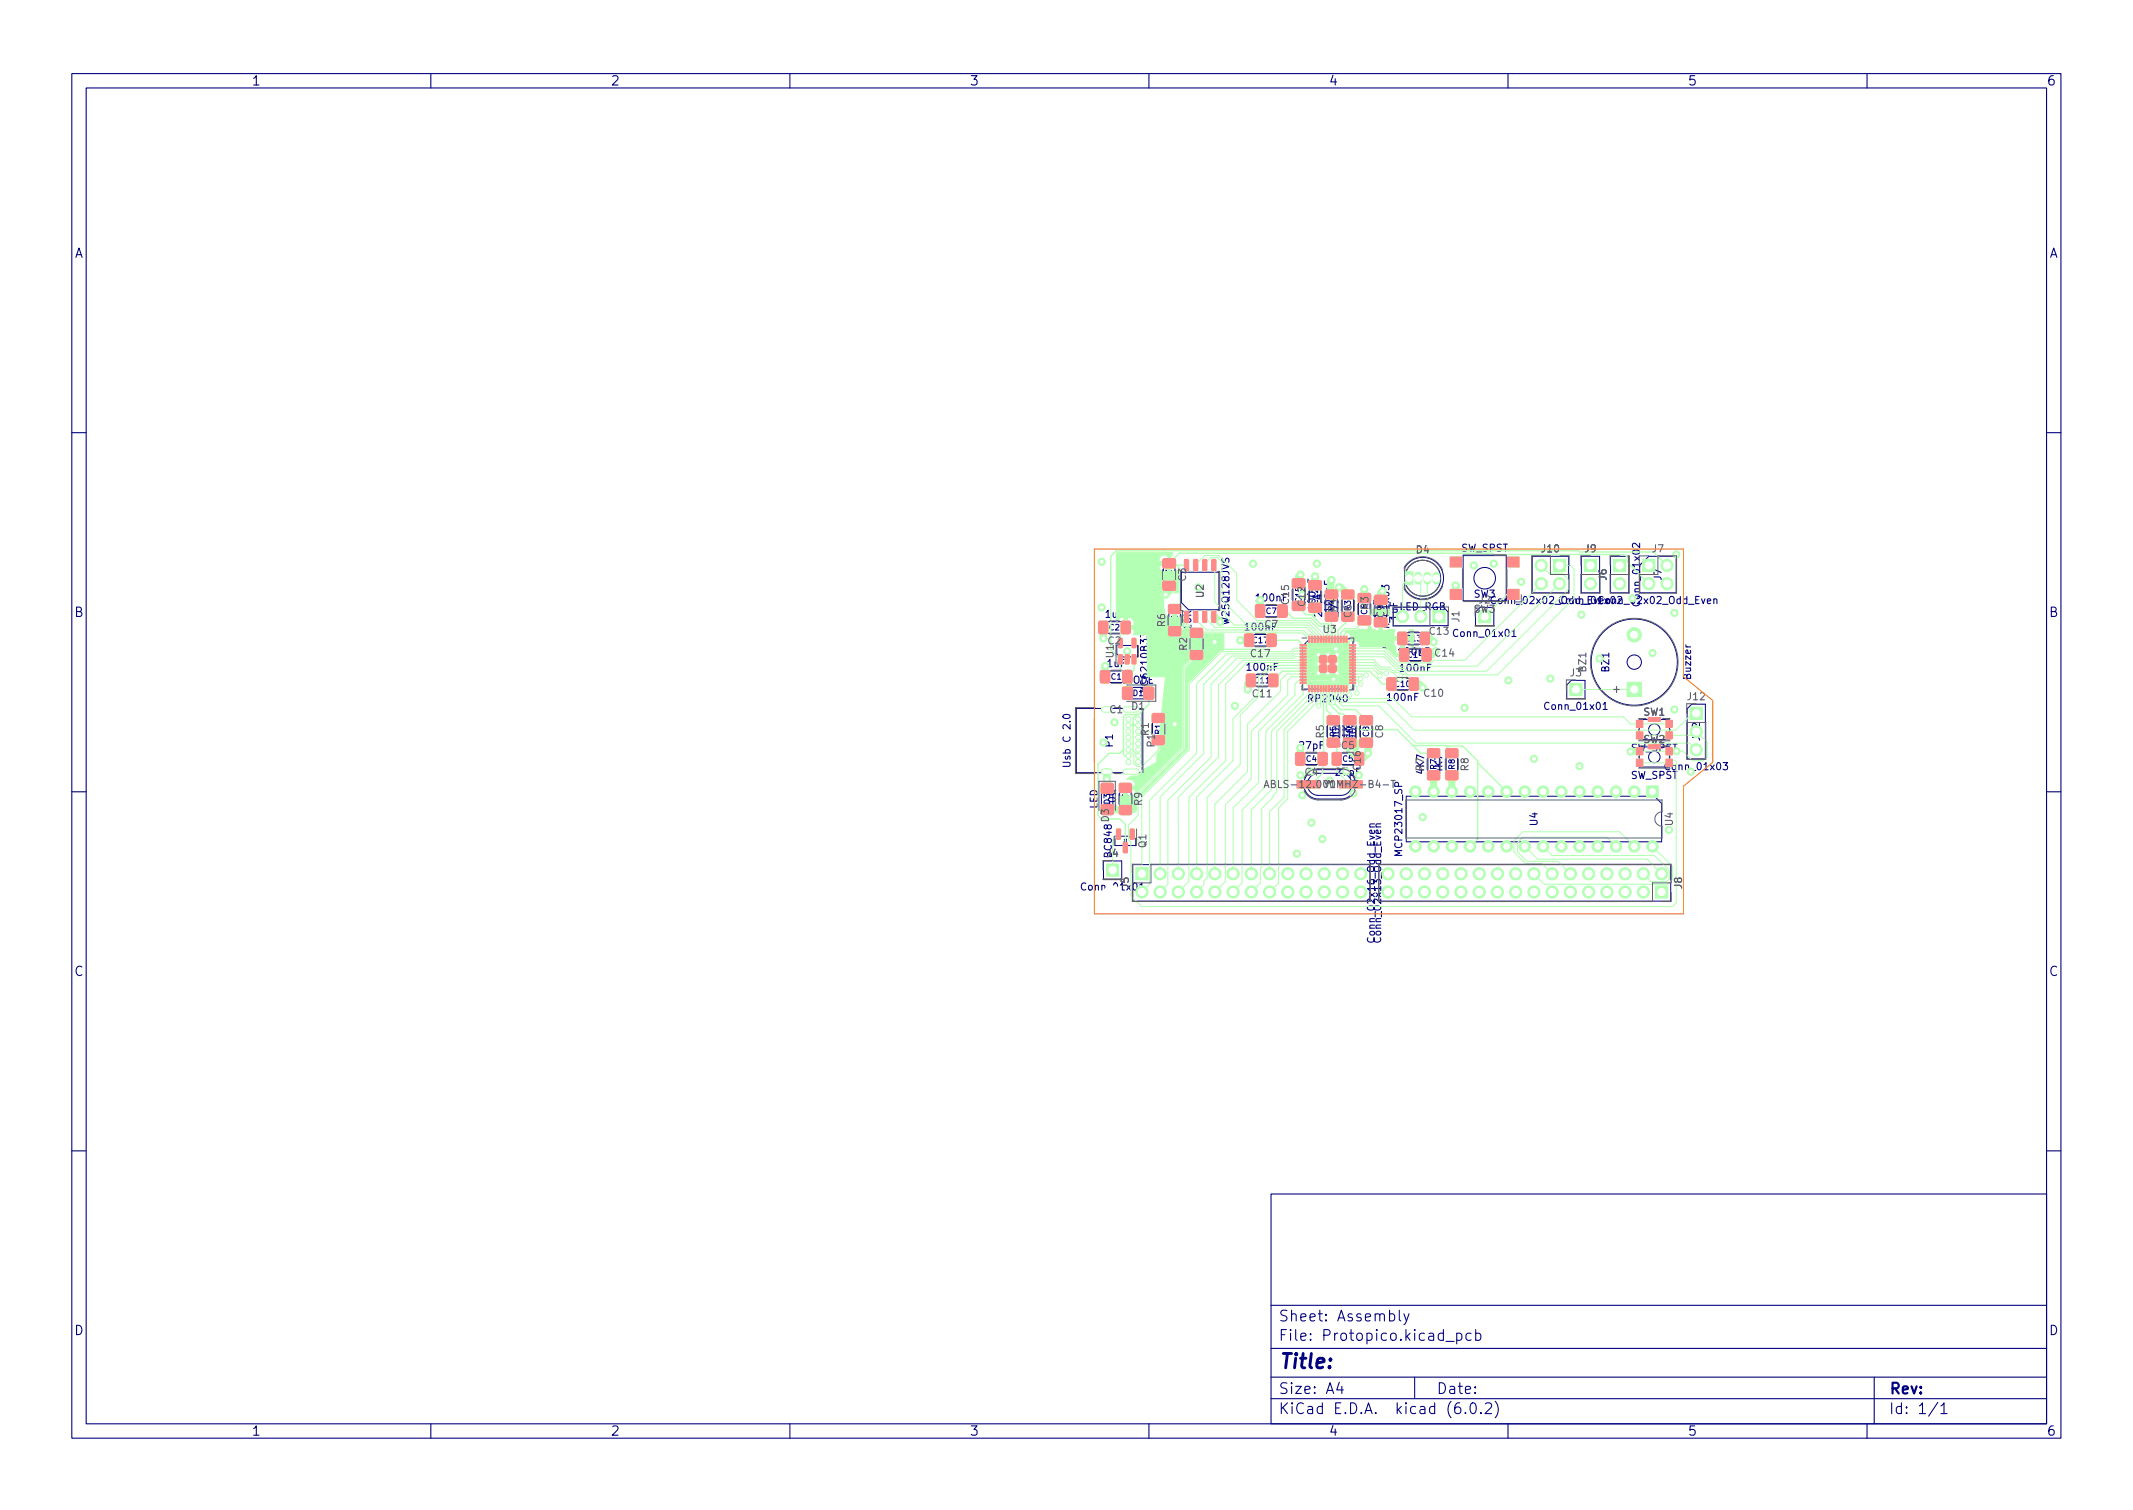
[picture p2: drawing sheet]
<svg xmlns="http://www.w3.org/2000/svg" width="297mm" height="210mm" viewBox="0 0 297 210" stroke-linecap="round" stroke-linejoin="round" font-family="sans-serif">
<defs><g id="words">
<text font-size="2.8" fill="#000080" x="178" y="190.6">Title:</text>
<g font-size="2.1" fill="#000080">
<text x="178" y="184">Sheet: Assembly</text>
<text x="178" y="186.7">File: Protopico.kicad_pcb</text>
<text x="178" y="196.9">KiCad E.D.A. kicad (6.0.2)</text>
<text x="178" y="194.1">Size: A4</text>
<text x="200" y="194.1">Date:</text>
<text x="263" y="194.1">Rev:</text>
<text x="263" y="196.9">Id: 1/1</text>
</g>
<g font-size="1.8" fill="#000080">
<text x="35" y="11.9">1</text>
<text x="85" y="11.9">2</text>
<text x="135" y="11.9">3</text>
<text x="185" y="11.9">4</text>
<text x="235" y="11.9">5</text>
<text x="285" y="11.9">6</text>
<text x="10.3" y="35.9">A</text>
<text x="285.3" y="35.9">A</text>
<text x="10.3" y="85.9">B</text>
<text x="285.3" y="85.9">B</text>
<text x="10.3" y="135.9">C</text>
<text x="285.3" y="135.9">C</text>
<text x="10.3" y="185.9">D</text>
<text x="285.3" y="185.9">D</text>
<text x="35" y="199.9">1</text>
<text x="85" y="199.9">2</text>
<text x="135" y="199.9">3</text>
<text x="185" y="199.9">4</text>
<text x="235" y="199.9">5</text>
<text x="285" y="199.9">6</text>
</g>
<g font-size="1.4" fill="#626262">
<text x="197.2" y="77.1">D4</text>
<text x="214.7" y="76.9">J10</text>
<text x="220.7" y="76.9">J9</text>
<text x="230.1" y="76.9">J7</text>
<text x="161.5" y="82" transform="rotate(-90 161.5 82)">100nF</text>
<text x="165.2" y="80.9" transform="rotate(-90 165.2 80.9)">C3</text>
<text x="167.6" y="83.2" transform="rotate(-90 167.6 83.2)">U2</text>
<text x="175" y="83.7">100nF</text>
<text x="223.7" y="80.8" transform="rotate(-90 223.7 80.8)">J6</text>
<text x="154" y="86">1uF</text>
<text x="154.3" y="89.7">C2</text>
<text x="162.3" y="87.2" transform="rotate(-90 162.3 87.2)">R6</text>
<text x="165.9" y="87.6" transform="rotate(-90 165.9 87.6)">10K</text>
<text x="173.5" y="87.8">100nF</text>
<text x="176.1" y="87.4">C7</text>
<text x="179.5" y="84.1" transform="rotate(-90 179.5 84.1)">C15</text>
<text x="181.8" y="84.3" transform="rotate(-90 181.8 84.3)">C12</text>
<text x="184.1" y="85.7" transform="rotate(-90 184.1 85.7)">27.4</text>
<text x="184.3" y="88.1">U3</text>
<text x="185.5" y="85.1" transform="rotate(-90 185.5 85.1)">100nF</text>
<text x="186.1" y="85.2" transform="rotate(-90 186.1 85.2)">R4</text>
<text x="186.4" y="85.7" transform="rotate(-90 186.4 85.7)">27.4</text>
<text x="188.2" y="86" transform="rotate(-90 188.2 86)">C6</text>
<text x="190.6" y="84.9" transform="rotate(-90 190.6 84.9)">R3</text>
<text x="192.3" y="86.1" transform="rotate(-90 192.3 86.1)">1uF</text>
<text x="192.8" y="86" transform="rotate(-90 192.8 86)">C9</text>
<text x="194.8" y="85">LED_RGB</text>
<text x="199.1" y="88.4">C13 Conn_01x01</text>
<text x="203.2" y="86.6" transform="rotate(-90 203.2 86.6)">J1</text>
<text x="205.2" y="85.3">SW3</text>
<text x="206" y="84">J2 Conn_02x02_Odd_Even</text>
<text x="228.4" y="84.1" transform="rotate(-90 228.4 84.1)">Conn_01x02</text>
<text x="154.2" y="92.9">1uF</text>
<text x="155.1" y="91.6" transform="rotate(-90 155.1 91.6)">U1</text>
<text x="159.9" y="95.9" transform="rotate(-90 159.9 95.9)">XC6210B332MR</text>
<text x="165.3" y="90.5" transform="rotate(-90 165.3 90.5)">R2</text>
<text x="168.9" y="90.5" transform="rotate(-90 168.9 90.5)">1K</text>
<text x="173.8" y="93.4">100nF</text>
<text x="174.2" y="91.5">C17</text>
<text x="194.8" y="91.2">100nF</text>
<text x="195.1" y="93.5">100nF</text>
<text x="199.9" y="91.4">C14</text>
<text x="218.7" y="94.2">J3</text>
<text x="220.9" y="93.5" transform="rotate(-90 220.9 93.5)">BZ1</text>
<text x="154.6" y="99.3">C1</text>
<text x="157.6" y="98.8">D1</text>
<text x="174.5" y="97.1">C11</text>
<text x="193.3" y="97.6">100nF</text>
<text x="198.4" y="97">C10</text>
<text x="225.5" y="96.4" transform="rotate(-90 225.5 96.4)">+</text>
<text x="228.9" y="99.6">SW1</text>
<text x="235.1" y="97.5">J12</text>
<text x="160" y="102.4" transform="rotate(-90 160 102.4)">R1</text>
<text x="160.8" y="104" transform="rotate(-90 160.8 104)">P1</text>
<text x="163.6" y="103" transform="rotate(-90 163.6 103)">5.1K</text>
<text x="181" y="104.3">27pF</text>
<text x="184.4" y="102.7" transform="rotate(-90 184.4 102.7)">R5</text>
<text x="186.8" y="104.3">C5</text>
<text x="188" y="102.7" transform="rotate(-90 188 102.7)">1K</text>
<text x="188.9" y="103.9" transform="rotate(-90 188.9 103.9)">100nF</text>
<text x="189.5" y="107.2" transform="rotate(-90 189.5 107.2)">C16</text>
<text x="192.6" y="102.7" transform="rotate(-90 192.6 102.7)">C8</text>
<text x="198.2" y="107.3" transform="rotate(-90 198.2 107.3)">R7</text>
<text x="200.9" y="107.7" transform="rotate(-90 200.9 107.7)">4K7</text>
<text x="204.5" y="107.3" transform="rotate(-90 204.5 107.3)">R8</text>
<text x="227.1" y="104.6">SW_SPST</text>
<text x="228.9" y="103.5">SW2</text>
<text x="159" y="112.1" transform="rotate(-90 159 112.1)">R9</text>
<text x="177.6" y="109.7">ABLS-12.000MHZ-B4-T</text>
<text x="181.7" y="108">C4</text>
<text x="184.3" y="109.7">Y1</text>
<text x="184.9" y="109.7">*</text>
<text x="186.1" y="108">27pF</text>
<text x="154.2" y="119.3">J4</text>
<text x="154.4" y="114.4" transform="rotate(-90 154.4 114.4)">D3</text>
<text x="154.8" y="119.3" transform="rotate(-90 154.8 119.3)">BC848</text>
<text x="159.6" y="118" transform="rotate(-90 159.6 118)">Q1</text>
<text x="233" y="114.9" transform="rotate(-90 233 114.9)">U4</text>
<text x="157.2" y="123.7" transform="rotate(-90 157.2 123.7)">J5</text>
<text x="234.2" y="123.7" transform="rotate(-90 234.2 123.7)">J8</text>
</g>
<g font-size="1.4" fill="#b3ffb3">
<text x="203.4" y="76.8">SW_SPST</text>
<text x="222.9" y="84.1">Conn_02x02_Odd_Even</text>
<text x="156.3" y="95.2">DIODE</text>
<text x="186.6" y="103.9" transform="rotate(-90 186.6 103.9)">100nF</text>
</g>
<g font-size="1.4" fill="#000080">
<text x="205.2" y="83.2">SW3</text>
<text x="231.4" y="80.8" transform="rotate(-90 231.4 80.8)">J7</text>
<text x="183.2" y="84.8" transform="rotate(-90 183.2 84.8)">100nF</text>
<text x="194.6" y="86.3" transform="rotate(-90 194.6 86.3)">1uF</text>
<text x="217.4" y="84.1">Conn_01x02</text>
<text x="224.1" y="93.5" transform="rotate(-90 224.1 93.5)">BZ1</text>
<text x="235.5" y="94.5" transform="rotate(-90 235.5 94.5)">Buzzer</text>
<text x="215.4" y="98.8">Conn_01x01</text>
<text x="149.1" y="106.3" transform="rotate(-90 149.1 106.3)">Usb C 2.0</text>
<text x="155" y="104" transform="rotate(-90 155 104)">P1</text>
<text x="152.9" y="112.6" transform="rotate(-90 152.9 112.6)">LED</text>
<text x="227.1" y="108.5">SW_SPST</text>
<text x="195.3" y="118.8" transform="rotate(-90 195.3 118.8)">MCP23017_SP</text>
<text x="214.1" y="114.9" transform="rotate(-90 214.1 114.9)">U4</text>
<text x="150.8" y="124">Conn_01x01</text>
<text x="191.5" y="130.9" transform="rotate(-90 191.5 130.9)">Conn_02x16_Odd_Even</text>
<text x="192.3" y="130.9" transform="rotate(-90 192.3 130.9)">Conn_02x13_Odd_Even</text>
</g>
<g font-size="1.4" fill="#fff">
<text x="171.2" y="86.7" transform="rotate(-90 171.2 86.7)">W25Q128JVS</text>
<text x="193.5" y="89.9" transform="rotate(-90 193.5 89.9)">Conn_01x03</text>
<text x="197.1" y="86.3">J1</text>
<text x="207.3" y="86.6" transform="rotate(-90 207.3 86.6)">J2</text>
<text x="184" y="93">U3</text>
<text x="182.4" y="97.8">RP2040</text>
<text x="220" y="96.8" transform="rotate(-90 220 96.8)">J3</text>
<text x="232.1" y="107.2">Conn_01x03</text>
<text x="236.7" y="103" transform="rotate(-90 236.7 103)">J12</text>
</g>
<g font-size="1.1" fill="#000080">
<text x="163.2" y="80.7" transform="rotate(-90 163.2 80.7)">C3</text>
<text x="154.5" y="87.8">C2</text>
<text x="164" y="87.1" transform="rotate(-90 164 87.1)">R6</text>
<text x="174.5" y="89.5">C17</text>
<text x="176.3" y="85.5">C7</text>
<text x="183.5" y="84.1" transform="rotate(-90 183.5 84.1)">C12</text>
<text x="195.8" y="89.3">C13</text>
<text x="154.7" y="94.6">C1</text>
<text x="174.7" y="95.1">C11</text>
<text x="194.3" y="95.6">C10</text>
<text x="196.1" y="91.6">C14</text>
<text x="157.8" y="96.9">D1</text>
<text x="161.7" y="102.2" transform="rotate(-90 161.7 102.2)">R1</text>
<text x="181.9" y="106.1">C4</text>
<text x="186.1" y="102.6" transform="rotate(-90 186.1 102.6)">R5</text>
<text x="187" y="106.1">C5</text>
<text x="188.4" y="102.9" transform="rotate(-90 188.4 102.9)">C16</text>
<text x="190.6" y="102.6" transform="rotate(-90 190.6 102.6)">C8</text>
<text x="200" y="107.1" transform="rotate(-90 200 107.1)">R7</text>
<text x="202.6" y="107.1" transform="rotate(-90 202.6 107.1)">R8</text>
<text x="154.6" y="112" transform="rotate(-90 154.6 112)">D3</text>
<text x="157.1" y="112" transform="rotate(-90 157.1 112)">R9</text>
</g>
<text font-size="1.1" fill="#fff" x="181.2" y="83.8" transform="rotate(-90 181.2 83.8)">C15</text>
<g font-size="1.1" fill="#626262">
<text x="188.1" y="85" transform="rotate(-90 188.1 85)">R3</text>
<text x="190.4" y="85.5" transform="rotate(-90 190.4 85.5)">C6</text>
</g>
<text font-size=".6" fill="#fff" x="157.2" y="91" transform="rotate(-90 157.2 91)">U1</text>
<text font-size=".4" fill="#000080" x="156.9" y="117.4" transform="rotate(-90 156.9 117.4)">Q1</text>
</g></defs>
<g fill="none" stroke="#000080" stroke-width=".15">
<path d="M10 10.2h277v190.1h-277zM12 12.2h273v186.1h-273zM60 10.2v2M110 10.2v2M160 10.2v2M210 10.2v2M260 10.2v2M10 60.2h2M285 60.2h2M148.1 99.6a.59 .59 0 0 1 .9 .2 .57 .57 0 0 1-1-.1zM158.8 95.7l1 .7M159.3 85.6v-.5l-.1-.1h-.3l-.1 .6h1"/>
<path d="M159.8 95.7l-1 .7M159.8 85l-.5 .3M210.5 88.6h.6M223.2 98.8h.6M10 110.2h2M148 106.1h.8l.2 .2v.3l-.2 .1h-.8M154.4 111.2a.54 .54 0 0 1 1 .2 .57 .57 0 0 1-1-.1zM155.4 112v.6l-.8-.6-.2 .2v.4M155.4 109.9v.3h-.2a.43 .43 0 0 0-.6-.3 .43 .43 0 0 0-.2 .6 .46 .46 0 0 0 .8-.1h.2v.3M285 110.2h2M158.7 123.9h.6M10 160.2h2"/>
<path d="M177 166.3h108v32h-108zM285 160.2h2M60 198.3v2M110 198.3v2M160 198.3v2M177 194.8h108M177 191.8h108M177 187.8h108M177 181.8h108M186.5 192.5l-.4 1h1M186.9 193v1M194.9 182.4v1.3l.2 .2"/>
<path d="M195.5 182.9l.4 1M196.2 182.9l-.5 1.4-.2 .1M197 191.8v3M201.4 186.8h1.1M202.9 185.7l.4-.1 .3 .3v.4l-.2 .3h-.1h-.4M202.9 185.6v1.5M204.1 196.7v.1h-.1l.1-.1v.1M204.9 185.7l-.5-.1-.3 .3v.4l.2 .3h.1h.5M204.9 195.4a.36 .36 0 0 1 .6 .2 .77 .77 0 0 1-.4 1.2 1 1 0 0 1-.2-1.4zM205.5 185.7l.4-.1 .3 .3v.4l-.1 .3h-.2h-.4M205.5 185.1v1.5M206.2 196.7l.1 .1h-.1h-.1l.1-.1v.1"/>
<path d="M206.9 195.5l.2-.2 .5 .1a.41 .41 0 0 1 0 .6l-.8 .8h.9M208.2 195.1a1.72 1.72 0 0 1 0 2.3M210 198.3v2M260 198.3v2M261 191.8v6.5M269.9 195.3l-1.3 1.9M270.3 195.8l.4-.5v1.5M270.3 196.8h.8"/>
</g>
<g fill="none" stroke="#000080" stroke-width=".14">
<path d="M162 78.4h1.6v3.2h-1.6zM164.5 79.7h5.2v5.2h-4.2l-1-1zM196.1 78.5a2.9 2.9 0 0 1 4.2 .1 2.9 2.9 0 0 1-.5 4.3 2.9 2.9 0 0 1-4.2-.9v-3zM203.8 77.4h6v6.3h-6zM213.4 77.5h5v5h-5zM220.2 77.5h2.6v5h-2.6zM224.3 77.5h2.5v5h-2.5zM228.3 78.7l1.3-1.2h3.8v5h-5.1zM149.9 98.6h9.2v9h-9.2zM153.6 86.6h3.2v1.6h-3.2zM153.8 93.4h3.2v1.6h-3.2zM155.5 91.1l.4 .4h2.5"/>
<path d="M155.5 89.9h2.9M156.9 95.7h3.2v1.2l-.4 .4h-2.8zM160.5 99.9h1.6v3.2h-1.6zM162.8 84.8h1.6v3.2h-1.6zM165.8 88.1h1.6v3.2h-1.6zM166.6 90.2v-.3l-.3-.1-.1 .4h.8M167 89v.5l-.6-.5-.2 .2 .1 .3M167 89.8l-.4 .3M173.9 88.3h3.2v1.6h-3.2zM174.2 93.9h3.2v1.6h-3.2zM175.4 84.3h3.2v1.6h-3.2zM180 81.2h1.6v3.2h-1.6z"/>
<path d="M181.4 90l1-1h6v7h-7zM182.3 81.5h1.6v3.2h-1.6zM184.6 82.7h1.6v3.2h-1.6zM186.9 85.9v-3.2h1.6v3.2M189.2 83.2v3.2h1.6v-3.2M191.5 83.5h1.6v3.2h-1.6zM193.7 94.4h3.2v1.6h-3.2zM195.3 88.1h3.1v1.6h-3.1zM195.5 90.4h3.2v1.6h-3.2zM201 84.6h-7v2.5h7.7v-1.9M208 84.6v2.5h-2.5v-1.9M218.2 95.4l.6-.7h1.9v2.6h-2.5z"/>
<path d="M235.6 98.1h1.9v7.6h-2.6v-7zM152.4 100.1v6M153.4 109.6h1.2l.4 .4v2.8h-1.6zM153.7 119.9h2.5v2.5h-2.5zM155.3 116.4h2.5l.4 .4M155.3 117.7h2.9M155.9 109.6h1.6v3.2h-1.6zM181 104.9h3.2v1.6h-3.2zM182.2 107.8a2.04 2.04 0 0 1 1.4-.6h3.1a2.04 2.04 0 0 1 2.1 2 2.04 2.04 0 0 1-2.1 2.1h-3.1a2.04 2.04 0 0 1-1.9-1.3 2.04 2.04 0 0 1 .5-2.2zM182.5 108.1l.5-.3 .5-.1h3.2a1.54 1.54 0 0 1 1.6 1.5 1.54 1.54 0 0 1-1.6 1.6h-3.1a1.54 1.54 0 0 1-1.4-1 1.54 1.54 0 0 1 .3-1.7zM184.9 100.2h1.6v3.2h-1.6zM187.2 103.4v-3.2h1.6v3.2"/>
<path d="M189.3 104.9h-3.2v1.6h3.2M189.4 100.2h1.6v3.2h-1.6zM195.8 110.9h34.6l1 1v5.3h-35.6zM198.8 104.8h1.6v3.2h-1.6zM201.4 104.8h1.6v3.2h-1.6zM228.3 100.2h4.2v2.8h-4.2zM228.3 104h4.2v2.8h-4.2zM157.7 120.4h33.1v5.1h-33.1zM192 120.4h40.7v5.1h-40.7z"/>
<circle cx="198.1" cy="80.5" r="2.5"/>
<circle cx="206.8" cy="80.5" r="1.5"/>
<circle cx="227.6" cy="92.2" r="6"/>
<circle cx="227.6" cy="92.2" r="1"/>
<circle cx="230.4" cy="105.4" r=".8"/>
<circle cx="230.4" cy="101.6" r=".8"/>
</g>
<g fill="#b3ffb3" stroke="#b3ffb3" stroke-width=".14">
<path d="M183.4 90.9h3.1v3.1h-3.1z"/>
<path d="M182.2 88.6h.2v.9l-.2-.1z"/>
<path d="M182.6 88.6h.2v.9l-.2-.1z"/>
<path d="M183 88.6h.2v.9l-.2-.1z"/>
<path d="M183.4 88.6h.2v.9l-.2-.1z"/>
<path d="M183.8 88.6h.2v.9l-.2-.1z"/>
<path d="M184.2 88.6h.2v.9l-.2-.1z"/>
<path d="M184.6 88.6h.2v.9l-.2-.1z"/>
<path d="M185 88.6h.2v.9l-.2-.1z"/>
<path d="M185.4 88.6h.2v.9l-.2-.1z"/>
<path d="M185.8 88.6h.2v.9l-.2-.1z"/>
<path d="M186.2 88.6h.2v.9l-.2-.1z"/>
<path d="M186.6 88.6h.2v.9l-.2-.1z"/>
<path d="M187 88.6h.2v.9l-.2-.1z"/>
<path d="M187.4 88.6h.2v.9l-.2-.1z"/>
<path d="M187.9 89.8h.8l.1 .1-.8 .1z"/>
<path d="M187.9 90.2h.8l.1 .1-.8 .1z"/>
<path d="M187.9 90.6h.8l.1 .1-.8 .1z"/>
<path d="M187.9 91h.8l.1 .1-.8 .1z"/>
<path d="M187.9 91.4h.8l.1 .1-.8 .1z"/>
<path d="M187.9 91.8h.8l.1 .1-.8 .1z"/>
<path d="M187.9 92.2h.8l.1 .1-.8 .1z"/>
<path d="M187.9 92.6h.8l.1 .1-.8 .1z"/>
<path d="M187.9 93h.8l.1 .1-.8 .1z"/>
<path d="M187.9 93.4h.8l.1 .1-.8 .1z"/>
<path d="M187.9 93.8h.8l.1 .1-.8 .1z"/>
<path d="M187.9 94.2h.8l.1 .1-.8 .1z"/>
<path d="M187.9 94.6h.8l.1 .1-.8 .1z"/>
<path d="M187.9 95h.8l.1 .1-.8 .1z"/>
<path d="M187.4 95.5h.2v.8h-.2z"/>
<path d="M187 95.5h.2v.8h-.2z"/>
<path d="M186.6 95.5h.2v.8h-.2z"/>
<path d="M186.2 95.5h.2v.8h-.2z"/>
<path d="M185.8 95.5h.2v.8h-.2z"/>
<path d="M185.4 95.5h.2v.8h-.2z"/>
<path d="M185 95.5h.2v.8h-.2z"/>
<path d="M184.6 95.5h.2v.8h-.2z"/>
<path d="M184.2 95.5h.2v.8h-.2z"/>
<path d="M183.8 95.5h.2v.8h-.2z"/>
<path d="M183.4 95.5h.2v.8h-.2z"/>
<path d="M183 95.5h.2v.8h-.2z"/>
<path d="M182.6 95.5h.2v.8h-.2z"/>
<path d="M182.2 95.5h.2v.8h-.2z"/>
<path d="M181.1 95h.8v.1l-.8 .1z"/>
<path d="M181.1 94.6h.8v.1l-.8 .1z"/>
<path d="M181.1 94.2h.8v.1l-.8 .1z"/>
<path d="M181.1 93.8h.8v.1l-.8 .1z"/>
<path d="M181.1 93.4h.8v.1l-.8 .1z"/>
<path d="M181.1 93h.8v.1l-.8 .1z"/>
<path d="M181.1 92.6h.8v.1l-.8 .1z"/>
<path d="M181.1 92.2h.8v.1l-.8 .1z"/>
<path d="M181.1 91.8h.8v.1l-.8 .1z"/>
<path d="M181.1 91.4h.8v.1l-.8 .1z"/>
<path d="M181.1 91h.8v.1l-.8 .1z"/>
<path d="M181.1 90.6h.8v.1l-.8 .1z"/>
<path d="M181.1 90.2h.8v.1l-.8 .1z"/>
<path d="M181.1 89.8h.8v.1l-.8 .1z"/>
<path d="M162.8 87.3h.2h1.4l.1 .2-.1 1-.2 .1-1.4-.1-.1-.2z"/>
<path d="M162.8 84.2h.2h1.4l.1 .2-.1 1-.2 .1-1.4-.1-.1-.2z"/>
<path d="M160.5 102.5l.2-.1 1.4 .1 .1 .2-.1 1h-.2h-1.4l-.1-.2z"/>
<path d="M160.5 99.4l.2-.1 1.4 .1 .1 .2-.1 1h-.2h-1.4l-.1-.2z"/>
<path d="M199.5 85h1.7v1.7h-1.7z"/>
<path d="M235.4 98.5h1.7v1.7h-1.7z"/>
<path d="M165 77.9h.4l.1 .1v1.3l-.1 .2-.5-.1z"/>
<path d="M166.2 77.9h.4l.2 .1v1.3l-.1 .2-.5-.1z"/>
<path d="M167.5 77.9h.4l.2 .1v1.3l-.1 .2-.5-.1z"/>
<path d="M168.8 77.9h.4l.1 .1v1.3l-.1 .2-.5-.1z"/>
<path d="M168.8 85.1h.4l.1 .1v1.3l-.1 .2-.5-.1z"/>
<path d="M167.5 85.1h.4l.2 .1v1.3l-.1 .2-.5-.1z"/>
<path d="M166.2 85.1h.4l.2 .1v1.3l-.1 .2-.5-.1z"/>
<path d="M165.8 90.6h.2h1.4l.1 .2-.1 1-.2 .1-1.4-.1-.1-.2z"/>
<path d="M165.8 87.5h.2h1.4l.1 .2-.1 1-.2 .1-1.4-.1-.1-.2z"/>
<path d="M183.6 104.8h.2h1l.1 .2-.1 1.5-.2 .1-1-.1-.1-.2z"/>
<path d="M180.5 104.8h.2h1v.2v1.5l-.2 .1-1-.1-.1-.2z"/>
<path d="M176.7 93.9l.2-.1 1 .1 .1 .2-.1 1.5h-.2h-1v-.2z"/>
<path d="M173.6 93.9l.2-.1 1 .1 .1 .2-.1 1.5h-.2h-1l-.1-.2z"/>
<path d="M232 100.3h.9v1h-.9z"/>
<path d="M227.9 100.3h.9v1h-.9z"/>
<path d="M227.9 101.9h.9v1h-.9z"/>
<path d="M232 101.9h.9v1h-.9z"/>
<path d="M229.5 99.9h1.7v.5h-1.7z"/>
<path d="M176.5 88.3l.2-.1 1 .1v.2v1.5h-.2h-1l-.1-.2z"/>
<path d="M173.4 88.3l.1-.1 1 .1 .1 .2-.1 1.5h-.1h-1l-.1-.2z"/>
<path d="M232 105.7h.9v1h-.9z"/>
<path d="M227.9 105.7h.9v1h-.9z"/>
<path d="M153.4 109.1l.2-.1 1.4 .1 .1 .2-.1 1.1-.2 .1-1.4-.1-.1-.2z"/>
<path d="M153.4 112.1l.2-.1 1.4 .1 .1 .2-.1 1.1h-.2h-1.4l-.1-.2z"/>
<path d="M186.5 108.7h3.2v1h-3.2z"/>
<path d="M180.6 108.7h3.2v1h-3.2z"/>
<path d="M157.4 115.5l.4-.1 .2 .1v1.2l-.1 .2-.5-.1z"/>
<path d="M155.5 115.5l.4-.1 .2 .1v1.2l-.1 .2-.5-.1z"/>
<path d="M156.5 117.3h.4l.1 .1v1.2l-.1 .2-.5-.1z"/>
<path d="M194.7 88.1l.2-.1 1 .1 .1 .1-.1 1.5-.2 .1-1-.1-.1-.2z"/>
<path d="M197.8 88.1l.2-.1 1 .1 .1 .1-.1 1.5-.2 .1-1-.1-.1-.2z"/>
<path d="M155.9 109.1l.2-.1 1.4 .1 .1 .2-.1 1h-.2h-1.4l-.1-.2z"/>
<path d="M155.9 112.2l.2-.1 1.4 .1 .1 .2-.1 1h-.2h-1.4l-.1-.2z"/>
<path d="M154.1 120.3h1.7v1.7h-1.7z"/>
<path d="M189.2 85.8l.1-.1 1.5 .1 .1 .2-.1 1-.2 .1-1.4-.1-.1-.2z"/>
<path d="M189.2 82.7l.1-.1 1.5 .1 .1 .2-.1 1h-.2h-1.4l-.1-.2z"/>
<path d="M195.7 79.6h1.1v1.8h-1.1z"/>
<path d="M186.9 82.2l.2-.1 1.4 .1 .1 .2-.1 .9-.2 .1-1.4-.1-.1-.1z"/>
<path d="M186.9 85.3l.2-.1 1.4 .1 .1 .2-.1 .9-.2 .1-1.4-.1-.1-.1z"/>
<path d="M184.6 82.2l.2-.1 1.4 .1 .1 .2-.1 .9-.2 .1-1.4-.1-.1-.1z"/>
<path d="M184.6 85.3l.2-.1 1.4 .1 .1 .2-.1 .9-.2 .1-1.4-.1-.1-.1z"/>
<path d="M178 84.3l.2-.1 1 .1 .1 .1-.1 1.5-.2 .1-1-.1-.1-.2z"/>
<path d="M174.9 84.3l.2-.1 1 .1v.1v1.5l-.2 .1-1-.1-.1-.2z"/>
<path d="M229.3 109.4h1.6v1.6h-1.6z"/>
<path d="M198.1 90.4l.2-.1 1 .1v.1v1.5l-.2 .1-1-.1-.1-.2z"/>
<path d="M195 90.4l.1-.1 1 .1 .1 .1-.1 1.5-.1 .1-1-.1-.1-.2z"/>
<path d="M201.4 104.3l.2-.1 1.4 .1 .1 .2-.1 .9-.2 .1-1.4-.1-.1-.1z"/>
<path d="M201.4 107.4l.2-.1 1.4 .1 .1 .2-.1 .9-.2 .1-1.4-.1-.1-.1z"/>
<path d="M224.7 77.9h1.7v1.7h-1.7z"/>
<path d="M228.8 77.9h1.7v1.7h-1.7z"/>
<path d="M220.6 77.9h1.7v1.7h-1.7z"/>
<path d="M187.1 99.7l.2-.1 1.5 .1 .1 .2-.1 1h-.2h-1.5v-.2z"/>
<path d="M187.1 102.8l.2-.1 1.5 .1 .1 .2-.1 1-.2 .1-1.5-.1v-.2z"/>
<path d="M159.3 95.7l.2-.1 1.1 .1 .1 .2-.1 1.4-.2 .1-1.1-.1v-.2z"/>
<path d="M156.4 95.7l.1-.1 1.1 .1 .1 .2-.1 1.4-.1 .1-1.1-.1-.1-.2z"/>
<path d="M210 82.1h1.6v1.4h-1.6z"/>
<path d="M202 82.1h1.6v1.4h-1.6z"/>
<path d="M210 77.6h1.6v1.4h-1.6z"/>
<path d="M202 77.6h1.6v1.4h-1.6z"/>
<path d="M156.4 93.4l.2-.1 1 .1 .1 .2-.1 1.5h-.2h-1l-.1-.2z"/>
<path d="M153.3 93.4l.2-.1 1 .1v.2v1.5h-.2h-1l-.1-.2z"/>
<path d="M180 83.8l.2-.1 1.5 .1v.1v1.1h-.2h-1.5l-.1-.2z"/>
<path d="M180 80.6h.2h1.5v.2v1l-.2 .1-1.5-.1-.1-.2z"/>
<path d="M158.2 120.8h1.7v1.7h-1.7z"/>
<path d="M156.2 86.5h.1h1l.1 .2-.1 1.5-.1 .1-1-.1-.1-.2z"/>
<path d="M153 86.5h.2h1l.1 .2-.1 1.5-.2 .1-1-.1v-.2z"/>
<path d="M226.6 95h2v2h-2z"/>
<path d="M216.3 77.9h1.7v1.7h-1.7z"/>
<path d="M184.9 102.8l.1-.1 1.5 .1v.2v1h-.2h-1.4l-.1-.2z"/>
<path d="M184.9 99.7l.1-.1 1.5 .1v.2v1h-.2h-1.4l-.1-.2z"/>
<path d="M162 77.9l.2-.1 1.4 .1 .1 .1-.1 1-.1 .1-1.5-.1-.1-.1z"/>
<path d="M162 81l.2-.1 1.4 .1 .1 .2-.1 1h-.1h-1.5l-.1-.2z"/>
<path d="M182.3 84h.2h1.5v.2v1l-.2 .1-1.5-.1-.1-.2z"/>
<path d="M182.3 80.9l.2-.1 1.5 .1v.2v1l-.2 .1-1.5-.1-.1-.2z"/>
<path d="M193.2 94.4l.2-.1 1 .1v.2v1.5h-.2h-1l-.1-.2z"/>
<path d="M196.3 94.4l.2-.1 1 .1 .1 .2-.1 1.5h-.2h-1l-.1-.2z"/>
<path d="M191.5 86.1l.1-.1 1.5 .1 .1 .1-.1 1-.2 .1-1.4-.1-.1-.1z"/>
<path d="M191.5 82.9h.1h1.5l.1 .2-.1 1-.2 .1-1.4-.1-.1-.2z"/>
<path d="M230.5 123.4h1.7v1.7h-1.7z"/>
<path d="M189.4 99.7l.2-.1 1.5 .1v.2v1h-.2h-1.5l-.1-.2z"/>
<path d="M189.4 102.8l.2-.1 1.5 .1v.2v1l-.2 .1-1.5-.1-.1-.2z"/>
<path d="M155.8 91.2l.4-.1 .1 .1v1.1l-.1 .2-.5-.1z"/>
<path d="M156.7 91.2l.4-.1 .2 .1v1.1l-.1 .2-.5-.1z"/>
<path d="M157.7 91.2l.4-.1 .1 .1v1.1l-.1 .2-.5-.1z"/>
<path d="M157.7 88.9h.4l.1 .1v1l-.1 .2-.5-.1z"/>
<path d="M198.8 104.3l.2-.1 1.4 .1 .1 .2-.1 .9-.1 .1-1.5-.1v-.1z"/>
<path d="M198.8 107.4l.2-.1 1.4 .1 .1 .2-.1 .9-.1 .1-1.5-.1v-.1z"/>
<path d="M185.6 104.8h.1h1l.1 .2-.1 1.5-.1 .1-1-.1-.1-.2z"/>
<path d="M187.4 87.8h1.5l.3-.2h1.3l.1-.3 .1-.1a.3 .3 0 0 1 .3 .3l.5 .3h.5v-2.3h-.7a.33 .33 0 0 1-.3 .2 .33 .33 0 0 1-.3-.2l.1-.7 2.7 .1v.6v.1l-.4-.1h-.6v2.3h.6l.4-.2h.6l.2 .2-.2 .3v.5h2.3v-.5l-.1-.4 .5-.1v2.6a.38 .38 0 0 1-.4-.5l.1-.5h-1v1.1h-.3l-.2-.1v-1l-.9-.1 .1 .8a.44 .44 0 0 1 .2 .6v.4h1.3l.1 .5h-1.4l-1.5-1.4h-3.5a.69 .69 0 0 0-.6-.8h-.6l-.2-.9-.2-.2h-.4z"/>
<path d="M182 89.5l.2 .1h2.6l.2-.1h.6v.4l-.1 .1h-2.8l-.3 .1-.1 4.6 .1 .1 .2 .1h2.3l.3 .2h1l.2-.1 .1-.7 .2-.3v-3.1l.3-.4v-1.2h.9v.7l-.1 .2v2.9l.1 .2-.1 .5v1.6l-.2-.1h-2.2l-.2 .1-.4-.1h-2.6l-.2 .1 .1-.3v-1.3l-.1-.2 .1-.5v-2.9l-.1-.2z"/>
<path d="M182.6 90.2h3.2l.1-.6 .9-.1 .1 .2v.7l-.3 .1-.1 .2h-3.1l-.2 .2v3.2l.2 .1h2.8l.1 .7h-1.1v-.2h-2.6l-.1-.8a.29 .29 0 0 0 0-.4v-3.1z"/>
<path d="M155.5 77h.1h7.7v.2l-.2 .1v2.3h.5l.4-.2 .1 .1v3h-.1h-.6l.4-.3 .1-.2v-.9l-.2-.3h-1.7l-.2 .2v1l.1 .3-.2 .3v.3l.3 .5 .1 1.4 .1 .1v.5l.2 .3 .4 .3h.5v-1.2h.5v1.2l1-.2v.8l.2 .3-.4 .4-.4-.2-1.5 .1-.2 .3v.8l.2 .3 .2 .1 1.5-.1 .2-.2v-.5l.7-.7 .3 .3v1l.1 .2 .2 .2h1.5l.2-.2 .1-.4 2.7-.1v.1v2.2l-.5 .1-4.5 4.6v9.1l-6.6 6.5-.1-.2 6.4-6.4v-11.1l1-1.1h1.2l.3-.2v-1.1l-.1-.2-.2-.1-1.5 .1-.2 .3v1l-1 1.1v11.2l-6.3 6.2v2.5l-.5 .4h-.1v-.9l-.1-.2-1.7-.1 .1-1.1h1.4a.77 .77 0 0 0 .7-.9h-1.1v.8h-.5v-1.3l1.6-.1a.77 .77 0 0 0-.7-.9h-.4l-.1-.1a1.63 1.63 0 0 1 1.5-.4 .77 .77 0 0 0 .5-.7l2.1-1.1 .2-1.2 .3-.4v-.7h.6l.2-.3v-1.2l-.2-.1-.6-.1 .1-1.4 .6-.1 .1-.3v-1l-.1-.2-.4-.1 .5-4.9h-2.5v-5.8h-1.9v-.1v-.7h-1.4v-.5h1.4v-.4a.77 .77 0 0 0-.9-.7v1.1h-.5v-1.1h-.5l-.3 .3-.1 .3h-.1l-.1-7.7h6l.3 .6 .3 .1h.5l.1-.9h-1.2v.2h-6v-.7h7.2v-.9h-.5a.77 .77 0 0 0-.7 .9h-6z"/>
<circle cx="184.9" cy="93.7" r=".3"/>
<circle cx="183.6" cy="93.7" r=".3"/>
<circle cx="186.2" cy="91.2" r=".3"/>
<circle cx="186.2" cy="92.5" r=".3"/>
<circle cx="186.2" cy="93.7" r=".3"/>
<circle cx="183.6" cy="92.5" r=".3"/>
<circle cx="184.9" cy="91.2" r=".3"/>
<circle cx="183.6" cy="91.2" r=".3"/>
<circle cx="195.3" cy="85.8" r=".85"/>
<circle cx="236.2" cy="104.4" r=".85"/>
<circle cx="227.6" cy="110.2" r=".8"/>
<circle cx="225" cy="110.2" r=".8"/>
<circle cx="222.5" cy="110.2" r=".8"/>
<circle cx="220" cy="110.2" r=".8"/>
<circle cx="217.4" cy="110.2" r=".8"/>
<circle cx="214.9" cy="110.2" r=".8"/>
<circle cx="212.3" cy="110.2" r=".8"/>
<circle cx="209.8" cy="110.2" r=".8"/>
<circle cx="207.3" cy="110.2" r=".8"/>
<circle cx="204.7" cy="110.2" r=".8"/>
<circle cx="202.2" cy="110.2" r=".8"/>
<circle cx="199.6" cy="110.2" r=".8"/>
<circle cx="197.1" cy="110.2" r=".8"/>
<circle cx="197.1" cy="117.9" r=".8"/>
<circle cx="199.6" cy="117.9" r=".8"/>
<circle cx="202.2" cy="117.9" r=".8"/>
<circle cx="204.7" cy="117.9" r=".8"/>
<circle cx="207.3" cy="117.9" r=".8"/>
<circle cx="209.8" cy="117.9" r=".8"/>
<circle cx="212.3" cy="117.9" r=".8"/>
<circle cx="214.9" cy="117.9" r=".8"/>
<circle cx="217.4" cy="117.9" r=".8"/>
<circle cx="220" cy="117.9" r=".8"/>
<circle cx="222.5" cy="117.9" r=".8"/>
<circle cx="225" cy="117.9" r=".8"/>
<circle cx="227.6" cy="117.9" r=".8"/>
<circle cx="230.1" cy="117.9" r=".8"/>
<circle cx="225.6" cy="81.3" r=".85"/>
<circle cx="232.2" cy="78.7" r=".85"/>
<circle cx="229.6" cy="81.3" r=".85"/>
<circle cx="232.2" cy="81.3" r=".85"/>
<circle cx="221.5" cy="81.3" r=".85"/>
<circle cx="159" cy="124.2" r=".85"/>
<circle cx="161.6" cy="121.7" r=".85"/>
<circle cx="161.6" cy="124.2" r=".85"/>
<circle cx="164.1" cy="121.7" r=".85"/>
<circle cx="164.1" cy="124.2" r=".85"/>
<circle cx="166.6" cy="121.7" r=".85"/>
<circle cx="166.6" cy="124.2" r=".85"/>
<circle cx="169.2" cy="121.7" r=".85"/>
<circle cx="169.2" cy="124.2" r=".85"/>
<circle cx="171.7" cy="121.7" r=".85"/>
<circle cx="171.7" cy="124.2" r=".85"/>
<circle cx="174.3" cy="121.7" r=".85"/>
<circle cx="174.3" cy="124.2" r=".85"/>
<circle cx="176.8" cy="121.7" r=".85"/>
<circle cx="176.8" cy="124.2" r=".85"/>
<circle cx="179.3" cy="121.7" r=".85"/>
<circle cx="179.3" cy="124.2" r=".85"/>
<circle cx="181.9" cy="121.7" r=".85"/>
<circle cx="181.9" cy="124.2" r=".85"/>
<circle cx="184.4" cy="121.7" r=".85"/>
<circle cx="184.4" cy="124.2" r=".85"/>
<circle cx="187" cy="121.7" r=".85"/>
<circle cx="187" cy="124.2" r=".85"/>
<circle cx="189.5" cy="121.7" r=".85"/>
<circle cx="189.5" cy="124.2" r=".85"/>
<circle cx="227.6" cy="88.4" r="1"/>
<circle cx="214.6" cy="78.7" r=".85"/>
<circle cx="217.2" cy="81.3" r=".85"/>
<circle cx="214.6" cy="81.3" r=".85"/>
<circle cx="158.5" cy="100.1" r=".35"/>
<circle cx="158.5" cy="101" r=".35"/>
<circle cx="158.5" cy="101.8" r=".35"/>
<circle cx="158.5" cy="102.7" r=".35"/>
<circle cx="158.5" cy="103.5" r=".35"/>
<circle cx="158.5" cy="104.4" r=".35"/>
<circle cx="158.5" cy="105.2" r=".35"/>
<circle cx="158.5" cy="106.1" r=".35"/>
<circle cx="157.1" cy="106.1" r=".35"/>
<circle cx="157.1" cy="105.2" r=".35"/>
<circle cx="157.1" cy="104.4" r=".35"/>
<circle cx="157.1" cy="103.5" r=".35"/>
<circle cx="157.1" cy="102.7" r=".35"/>
<circle cx="157.1" cy="101.8" r=".35"/>
<circle cx="157.1" cy="101" r=".35"/>
<circle cx="157.1" cy="100.1" r=".35"/>
<circle cx="193.3" cy="121.7" r=".85"/>
<circle cx="193.3" cy="124.2" r=".85"/>
<circle cx="195.8" cy="121.7" r=".85"/>
<circle cx="195.8" cy="124.2" r=".85"/>
<circle cx="198.4" cy="121.7" r=".85"/>
<circle cx="198.4" cy="124.2" r=".85"/>
<circle cx="200.9" cy="121.7" r=".85"/>
<circle cx="200.9" cy="124.2" r=".85"/>
<circle cx="203.5" cy="121.7" r=".85"/>
<circle cx="203.5" cy="124.2" r=".85"/>
<circle cx="206" cy="121.7" r=".85"/>
<circle cx="206" cy="124.2" r=".85"/>
<circle cx="208.5" cy="121.7" r=".85"/>
<circle cx="208.5" cy="124.2" r=".85"/>
<circle cx="211.1" cy="121.7" r=".85"/>
<circle cx="211.1" cy="124.2" r=".85"/>
<circle cx="213.6" cy="121.7" r=".85"/>
<circle cx="213.6" cy="124.2" r=".85"/>
<circle cx="216.2" cy="121.7" r=".85"/>
<circle cx="216.2" cy="124.2" r=".85"/>
<circle cx="218.7" cy="121.7" r=".85"/>
<circle cx="218.7" cy="124.2" r=".85"/>
<circle cx="221.2" cy="121.7" r=".85"/>
<circle cx="221.2" cy="124.2" r=".85"/>
<circle cx="223.8" cy="121.7" r=".85"/>
<circle cx="223.8" cy="124.2" r=".85"/>
<circle cx="226.3" cy="121.7" r=".85"/>
<circle cx="226.3" cy="124.2" r=".85"/>
<circle cx="228.9" cy="121.7" r=".85"/>
<circle cx="228.9" cy="124.2" r=".85"/>
<circle cx="231.4" cy="121.7" r=".85"/>
<circle cx="180.6" cy="118.9" r=".5"/>
<circle cx="184.1" cy="116.8" r=".5"/>
<circle cx="182.6" cy="114.5" r=".5"/>
<circle cx="198.1" cy="113.8" r=".5"/>
<circle cx="232.4" cy="115.6" r=".5"/>
<circle cx="233.2" cy="98.8" r=".5"/>
<circle cx="235.5" cy="107.4" r=".5"/>
<circle cx="220" cy="106.7" r=".5"/>
<circle cx="213.6" cy="105.7" r=".5"/>
<circle cx="204" cy="98.5" r=".5"/>
<circle cx="210.1" cy="94.7" r=".5"/>
<circle cx="215.9" cy="94.5" r=".5"/>
<circle cx="222.8" cy="91.7" r=".5"/>
<circle cx="230.1" cy="90.9" r=".5"/>
<circle cx="233.2" cy="85.3" r=".5"/>
<circle cx="233.4" cy="77.2" r=".5"/>
<circle cx="220.2" cy="85.6" r=".5"/>
<circle cx="211.8" cy="81" r=".5"/>
<circle cx="208" cy="78.5" r=".5"/>
<circle cx="205.2" cy="78.7" r=".5"/>
<circle cx="183.4" cy="78.5" r=".5"/>
<circle cx="174.5" cy="78.5" r=".5"/>
<circle cx="153.4" cy="78.2" r=".5"/>
<circle cx="153.4" cy="84.6" r=".5"/>
<circle cx="153.7" cy="103.4" r=".5"/>
<circle cx="155.2" cy="100.6" r=".5"/>
<circle cx="169.2" cy="89.4" r=".5"/>
<circle cx="172" cy="98.3" r=".5"/>
<circle cx="173.8" cy="96" r=".5"/>
<circle cx="172.7" cy="89.1" r=".5"/>
<circle cx="188.5" cy="110.5" r=".5"/>
<circle cx="181.1" cy="107.9" r=".5"/>
<circle cx="181.4" cy="110.7" r=".5"/>
<circle cx="190.5" cy="104.9" r=".5"/>
<circle cx="188.2" cy="104.6" r=".5"/>
<circle cx="198.1" cy="95.8" r=".5"/>
<circle cx="153.9" cy="92.7" r=".5"/>
<circle cx="153.7" cy="88.9" r=".5"/>
<circle cx="157" cy="90.7" r=".5"/>
<circle cx="162.3" cy="82.8" r=".5"/>
<circle cx="169.9" cy="86.6" r=".5"/>
<circle cx="181.1" cy="80" r=".5"/>
<circle cx="183.1" cy="80.3" r=".5"/>
<circle cx="190" cy="82" r=".5"/>
<circle cx="199.9" cy="90.7" r=".5"/>
<circle cx="199.6" cy="89.4" r=".5"/>
<circle cx="202.7" cy="81.5" r=".5"/>
<circle cx="227.1" cy="104.6" r=".5"/>
<circle cx="195.6" cy="94.2" r=".3"/>
<circle cx="194.9" cy="94.6" r=".3"/>
<circle cx="193" cy="93.7" r=".3"/>
<circle cx="192.2" cy="94.1" r=".3"/>
<circle cx="190.2" cy="94" r=".3"/>
<circle cx="189.5" cy="95.2" r=".3"/>
<circle cx="189.5" cy="94.5" r=".3"/>
<circle cx="189" cy="96.5" r=".3"/>
<circle cx="188" cy="96.7" r=".3"/>
<circle cx="187.9" cy="95.9" r=".3"/>
<circle cx="183.6" cy="98.3" r=".3"/>
<circle cx="154.1" cy="108.5" r=".5"/>
<circle cx="186" cy="90.3" r=".3"/>
<circle cx="185.7" cy="94.6" r=".3"/>
<circle cx="186.5" cy="81.8" r=".5"/>
<circle cx="185.4" cy="80.8" r=".5"/>
</g>
<path d="M197.5 80.1v.8M198.8 80.1v.8M200 80.1v.8" fill="none" stroke="#b3ffb3" stroke-width="1.1"/>
<path d="M153.7 98.8h.8M156.8 98.8h1.5M153.7 107.4h.8M156.8 107.4h1.5" fill="none" stroke="#b3ffb3" stroke-width=".9"/>
<g fill="none" stroke="#b3ffb3" stroke-width=".15">
<path d="M166.5 78.7l1.3-1.3h1.9l2.5 2.4v3.8l2.9 2.8h7.3l1.9 1.9v.7M167.8 78.7v-.2l.8-.8h1l.6 .6v5.3l3.1 3.1h8.9l1.7 1.7v.6M169 78.7l.2 .1v5l1.5 1.5M214.6 78.7l1.1 1.1h1.8l.9 1v1.2l-11.4 11.5h-11M217.2 78.7h1.5l.5 .5v4.1l-10.7 10.7h-12.4M165.2 86.7l1.4 1.4M165.2 87l-.9 .9h-.7M166.5 85.9v.3l1.5 1.5h9.8M166.6 91.2l-1.8 1.8v11.1l-6.3 6.4v3l-1.4 1.4v2l.4 .3v7.5l1.5 1.5h73.9l.5-.5v-19.3M167.5 88h10.2M167.8 85.9l1.4 1.5h12.7l1.2 1.2v.4M170.7 85.8l1.2 1.2h10.1l1.5 1.5v.5"/>
<path d="M177.8 88.1h3.6l.9 .9M177.9 87.8h3.7l.5 .5h.4l.2 .3v.4M181.5 90.7h-1.2l-.4 .3h-9.1l-4.2 4.2v9.7l-6.5 6.5v11.7l-1.1 1.1M181.5 92.7h-4.7l-1.5 1.5v2.3l-3.6 3.6v5.8l-5.1 5.1v10.7M181.5 94.7h-.6l-.6 .5v1.6l-5 5v7.2l-3.6 3.5v9.2M181.5 91.5h-1.2l-.2 .1h-7.8l-3.6 3.6v10.2l-6.1 6v11.7l-1 1.1M181.5 93.1h-4.6l-1.1 1.1v2.3l-3.1 3.1v6.8l-4.6 4.6v11.2l-.5 .5v.5l-1 1M181.5 91.1h-1.2l-.3 .2h-8.5l-3.9 3.9v9.7l-6 6.1v10.7M181.5 90.3h-1.3l-.5 .4h-9.6l-4.5 4.5v9.2l-6.6 6.6v6.6M181.5 91.9h-.6h-.1h-7.7l-3.4 3.5v10l-5.6 5.6v10.7M181.5 95.1v1.5l-5.2 5.2v7.7l-3.3 3.3v10.1l-1.3 1.3M181.5 92.3h-7.8l-3 2.9v10.7l-5.1 5.1v11.7l-1.5 1.5"/>
<path d="M181.5 93.9h-2.3l-.9 .8v1.6l-4.6 4.5v6.6l-4.5 4.6v9.7M181.5 94.3l-1.7-.1-.5 .5v2.1l-5.1 5v6.7l-3.6 3.6v10.6l-1.4 1.5M182.3 95.9v.7l-5.3 5.2v8.2l-2.7 2.8v8.9M182.7 95.9v1l-4.9 4.9v8.4l-.5 .5v.3l-1.6 1.6v8.1l-.2 .2v2l-1.2 1.3M183.1 95.9v1.4l-4.3 4.3v9.4l-2 2v8.7M183.5 95.9v1.8l-4.2 4.1v9.4l-1.2 1.3v10.4l-1.3 1.3M185.9 95.9v1.4l1 1h5.1l5.2 5.2h38.1l.9 .9M186.3 95.9v1.3M186.7 95.9v1.1M186.9 97.8h6.1l3.9 3.9h36.5l2.3-2.4h.5M186.9 97.3h7.2l2.5 2.5h29.5l.9 1h5.4M187.1 95.9v.8"/>
<path d="M187.5 95.9h.4M188 96.7l-.8 .1M188.3 92.7h2.9l.9 .9h.3l.1 .1h.5M188.3 93.1h2.8l1.1 1M188.3 91.1h4.4l2.1 2M188.3 93.9h1.3l.1 .1h.5M188.3 91.5h4.4l1.9 1.9h.9M188.3 91.9h3l1 1h1.2M188.3 92.3h2.9l1 .9h1.2l.4 .5h.2l.9 .9M188.3 95.1l.7 .6v.8M188.3 94.7h.6l.6 .5M188.3 94.3h1l.2 .2"/>
<path d="M193.5 92.9l.9 .8h.6l.6 .5M193.5 92.9h.1M196.2 80.5l-.9 .9v4.4M197.5 80.5l.4 .4v4.9M198.8 80.5v3.7l1.6 1.6M209.8 82.8l-3 3M214.6 81.3l-10.6 10.6h-4.4l-.3 .4h-4.4l-2-2h-4.6M217.2 81.3l-11.5 11.5h-10.8l-2.1-2.1h-4.5M227.6 96h-8.1M155.8 116.2l-.9 .8v4.2M157.7 116.2l1.3 1.3v4.2M160.1 101.8l1.2 1.3v1.4l-2.3 2.2h-.7l-.4-.4v-1.1l-.8-.8"/>
<path d="M164.1 114.5v.1M166.6 112.5h.1M184.2 105.7l-.3 .3M186.1 105.7v1.7l1.9 1.8M212.3 117.9l1.8 1.7h15.3l2 2.1M214.9 117.9l1.3 1.2h14.2l2.1 2.1v1.2l-.4 .3h-2.2l-1-1M225 117.9l-1.2-1.3h-11.7l-.8 .8v1.2l1.3 1.3h4.4l1.7 1.8M227.6 117.9l-2-2.1h-13.5l-1.3 1.3v1.5l1.6 1.6h2.3l1.5 1.5M228.3 104.6h4.1M228.3 106.2h4.1M228.3 102.4h7.4M230.1 117.9l2.8 2.7v1.8l-.7 .7h-17.1l-1.5-1.4"/>
<path d="M233.5 104.6h.9l1.3 1.3M236.2 101.9l1.5 1.5v2l-.5 .5"/>
</g>
<g fill="none" stroke="#b3ffb3" stroke-width="1">
<path d="M153.6 87.4l.1 1.5M153.9 92.8v1.4M162.8 81.6v.7l-.5 .5M169 85.9h.2l.7 .7M172.7 89.1h1.3M174.2 94.7l-.4 .5v.8M175.5 83.6v1.5M181.1 80l-.3 .3v.9M183.1 80.3v1.2M186.5 81.8h.2l1 1M190 82v1.3M196.9 95.2h.7l.5 .6"/>
<path d="M198.4 88.9h.7l.5 .5M199.9 90.7l-.5 .5h-.7M202.7 81.5l.1 1.3M154.1 107.4l.1 2.4M154.2 112.7l2.5 .1M181.1 104.2v1.5M188.2 104.6l1.2-1.2h.8l.3 .3v1.2l-.8 .8M199.6 108v2.2M202.2 108v2.2"/>
</g>
<path d="M157 90.7v1.1" fill="none" stroke="#b3ffb3" stroke-width=".5"/>
<g fill="none" stroke="#b3ffb3" stroke-width=".2">
<path d="M161.8 78.4h1.7l.8 .8v4.8l-.7 .8M162.1 76.7h.1M207.9 77h-43.7l-1.4 1.4 .3 .3h2.1M208 77.2h18.2l.5 .4v.7l2.9 3M232.2 78.7l-1.9-1.8h-10.3l-.2-.2h-64.4l-.7 .8v13l1.3 1.3M156 93.2l1 1M156.8 87.4l-.8 .7v1.4M157 94.2v2.3M157.9 91.8v1.5l-.9 .9M158.3 99.5l-.5 .5v4.5l.7 .7M160 96.5v1.6l-1.4 1.4h-1.8l-.3 .3v5.2l.2 .2h.4M178.6 85.1h.5l1 1h2.5l1.1 1.1h.8"/>
<path d="M180.8 84.6l1.1 1h.7M182.4 90.2l-.3-.3h-.6l-.7-.8h-3.7v.8l-.6 .5h-7.6M182.4 93.7l-.3-.2h-3.5l-1.3 1.2M182.9 85.8l1 1.1M183.9 95.9v2.1l-.3 .3M184.3 95.9v9.6l-.1 .2v2l-1.6 1.5M184.7 88.5v.5M184.7 95.9v3l1 .9M185.2 89.7l.3-.4v-1l-.4 .4v.9l-.2 .1M185.2 95.2l-.1 2.8 1.4 1.4M185.4 86.4v.5M185.5 95.9v1.7"/>
<path d="M185.7 97.8l1 1h2.1l1.4 1.5M185.9 87.4v1.6M187.1 99.4l.9 .9M187.5 93.2l.2 .3h3l1.8 1.7h1.3M187.5 89v.7l.1 .2h.7M187.7 86.4l-1.4 1.4v1.2M190 86.4l-1.1 1.1h-1.6l-.6 .6v1.5l-.3 .3M191.5 87.6l-.2 .3h-3.6l-.6 .6v1.1l.4 .3M156.5 104.4l-.6 .5h-1.5l-1.5 1.5v7.1l.5 .5h2.6l.7 .8v3.2M157.1 101h.5l.2-.2 .2 .2h.5M158.5 105.2h.1M186.1 103.9v1.8"/>
<path d="M189.3 101.6h5.3l3.2 3.3h1.8M196.8 103.8h4.5l.9 .8v.3M201.4 103.9h2.3l2.1 2v10.9l-1.1 1.1M205.8 106.2l4 4"/>
</g>
<g fill="#fff" stroke="#fff" stroke-width=".14">
<circle cx="180.6" cy="118.9" r=".2"/>
<circle cx="184.1" cy="116.8" r=".2"/>
<circle cx="182.6" cy="114.5" r=".2"/>
<circle cx="198.1" cy="113.8" r=".2"/>
<circle cx="232.4" cy="115.6" r=".2"/>
<circle cx="233.2" cy="98.8" r=".2"/>
<circle cx="220" cy="106.7" r=".2"/>
<circle cx="213.6" cy="105.7" r=".2"/>
<circle cx="204" cy="98.5" r=".2"/>
<circle cx="210.1" cy="94.7" r=".2"/>
<circle cx="215.9" cy="94.5" r=".2"/>
<circle cx="222.8" cy="91.7" r=".2"/>
<circle cx="230.1" cy="90.9" r=".2"/>
<circle cx="233.2" cy="85.3" r=".2"/>
<circle cx="233.4" cy="77.2" r=".2"/>
<circle cx="220.2" cy="85.6" r=".2"/>
<circle cx="211.8" cy="81" r=".2"/>
<circle cx="208" cy="78.5" r=".2"/>
<circle cx="205.2" cy="78.7" r=".2"/>
<circle cx="183.4" cy="78.5" r=".2"/>
<circle cx="174.5" cy="78.5" r=".2"/>
<circle cx="153.4" cy="78.2" r=".2"/>
<circle cx="153.4" cy="84.6" r=".2"/>
<circle cx="153.7" cy="103.4" r=".2"/>
<circle cx="155.2" cy="100.6" r=".2"/>
<circle cx="172" cy="98.3" r=".2"/>
<circle cx="173.8" cy="96" r=".2"/>
<circle cx="172.7" cy="89.1" r=".2"/>
<circle cx="188.5" cy="110.5" r=".2"/>
<circle cx="181.1" cy="107.9" r=".2"/>
<circle cx="181.4" cy="110.7" r=".2"/>
<circle cx="190.5" cy="104.9" r=".2"/>
<circle cx="198.1" cy="95.8" r=".2"/>
<circle cx="153.9" cy="92.7" r=".2"/>
<circle cx="153.7" cy="88.9" r=".2"/>
<circle cx="162.3" cy="82.8" r=".2"/>
<circle cx="181.1" cy="80" r=".2"/>
<circle cx="183.1" cy="80.3" r=".2"/>
<circle cx="190" cy="82" r=".2"/>
<circle cx="199.6" cy="89.4" r=".2"/>
<circle cx="202.7" cy="81.5" r=".2"/>
<circle cx="195.6" cy="94.2" r=".17"/>
<circle cx="194.9" cy="94.6" r=".17"/>
<circle cx="193" cy="93.7" r=".17"/>
<circle cx="192.2" cy="94.1" r=".18"/>
<circle cx="190.2" cy="94" r=".17"/>
<circle cx="189.5" cy="95.2" r=".17"/>
<circle cx="189.5" cy="94.5" r=".17"/>
<circle cx="189" cy="96.5" r=".17"/>
<circle cx="188" cy="96.7" r=".17"/>
<circle cx="187.9" cy="95.9" r=".17"/>
<circle cx="183.6" cy="98.3" r=".17"/>
<circle cx="154.1" cy="108.5" r=".2"/>
<circle cx="186" cy="90.3" r=".18"/>
<circle cx="185.7" cy="94.6" r=".18"/>
<circle cx="186.5" cy="81.8" r=".2"/>
<circle cx="185.4" cy="80.8" r=".2"/>
<circle cx="184.9" cy="93.7" r=".17"/>
<circle cx="183.6" cy="93.7" r=".17"/>
<circle cx="186.2" cy="91.2" r=".17"/>
<circle cx="186.2" cy="92.5" r=".17"/>
<circle cx="186.2" cy="93.7" r=".17"/>
<circle cx="183.6" cy="92.5" r=".17"/>
<circle cx="184.9" cy="91.2" r=".17"/>
<circle cx="183.6" cy="91.2" r=".17"/>
<circle cx="195.3" cy="85.8" r=".5"/>
<circle cx="200.4" cy="85.8" r=".5"/>
<circle cx="236.2" cy="99.3" r=".5"/>
<circle cx="236.2" cy="104.4" r=".5"/>
<circle cx="61" cy="165.3" r="1.6"/>
<circle cx="137.2" cy="132.8" r="1.6"/>
<circle cx="59.7" cy="117.1" r="1.6"/>
<circle cx="154.9" cy="121.2" r=".5"/>
<circle cx="196.2" cy="80.5" r=".45"/>
<circle cx="197.5" cy="80.5" r=".45"/>
<circle cx="198.8" cy="80.5" r=".45"/>
<circle cx="200" cy="80.5" r=".45"/>
<circle cx="230.1" cy="110.2" r=".4"/>
<circle cx="227.6" cy="110.2" r=".4"/>
<circle cx="225" cy="110.2" r=".4"/>
<circle cx="222.5" cy="110.2" r=".4"/>
<circle cx="220" cy="110.2" r=".4"/>
<circle cx="217.4" cy="110.2" r=".4"/>
<circle cx="214.9" cy="110.2" r=".4"/>
<circle cx="212.3" cy="110.2" r=".4"/>
<circle cx="209.8" cy="110.2" r=".4"/>
<circle cx="207.3" cy="110.2" r=".4"/>
<circle cx="204.7" cy="110.2" r=".4"/>
<circle cx="202.2" cy="110.2" r=".4"/>
<circle cx="199.6" cy="110.2" r=".4"/>
<circle cx="197.1" cy="110.2" r=".4"/>
<circle cx="197.1" cy="117.9" r=".4"/>
<circle cx="199.6" cy="117.9" r=".4"/>
<circle cx="202.2" cy="117.9" r=".4"/>
<circle cx="204.7" cy="117.9" r=".4"/>
<circle cx="207.3" cy="117.9" r=".4"/>
<circle cx="209.8" cy="117.9" r=".4"/>
<circle cx="212.3" cy="117.9" r=".4"/>
<circle cx="214.9" cy="117.9" r=".4"/>
<circle cx="217.4" cy="117.9" r=".4"/>
<circle cx="220" cy="117.9" r=".4"/>
<circle cx="222.5" cy="117.9" r=".4"/>
<circle cx="225" cy="117.9" r=".4"/>
<circle cx="227.6" cy="117.9" r=".4"/>
<circle cx="230.1" cy="117.9" r=".4"/>
<circle cx="225.6" cy="78.7" r=".5"/>
<circle cx="225.6" cy="81.3" r=".5"/>
<circle cx="229.6" cy="78.7" r=".5"/>
<circle cx="232.2" cy="78.7" r=".5"/>
<circle cx="229.6" cy="81.3" r=".5"/>
<circle cx="232.2" cy="81.3" r=".5"/>
<circle cx="221.5" cy="78.7" r=".5"/>
<circle cx="221.5" cy="81.3" r=".5"/>
<circle cx="154.9" cy="125" r="1.6"/>
<circle cx="159" cy="121.7" r=".5"/>
<circle cx="159" cy="124.2" r=".5"/>
<circle cx="161.6" cy="121.7" r=".5"/>
<circle cx="161.6" cy="124.2" r=".5"/>
<circle cx="164.1" cy="121.7" r=".5"/>
<circle cx="164.1" cy="124.2" r=".5"/>
<circle cx="166.6" cy="121.7" r=".5"/>
<circle cx="166.6" cy="124.2" r=".5"/>
<circle cx="169.2" cy="121.7" r=".5"/>
<circle cx="169.2" cy="124.2" r=".5"/>
<circle cx="171.7" cy="121.7" r=".5"/>
<circle cx="171.7" cy="124.2" r=".5"/>
<circle cx="174.3" cy="121.7" r=".5"/>
<circle cx="174.3" cy="124.2" r=".5"/>
<circle cx="176.8" cy="121.7" r=".5"/>
<circle cx="176.8" cy="124.2" r=".5"/>
<circle cx="179.3" cy="121.7" r=".5"/>
<circle cx="179.3" cy="124.2" r=".5"/>
<circle cx="181.9" cy="121.7" r=".5"/>
<circle cx="181.9" cy="124.2" r=".5"/>
<circle cx="184.4" cy="121.7" r=".5"/>
<circle cx="184.4" cy="124.2" r=".5"/>
<circle cx="187" cy="121.7" r=".5"/>
<circle cx="187" cy="124.2" r=".5"/>
<circle cx="189.5" cy="121.7" r=".5"/>
<circle cx="189.5" cy="124.2" r=".5"/>
<circle cx="227.6" cy="96" r=".5"/>
<circle cx="227.6" cy="88.4" r=".5"/>
<circle cx="217.2" cy="78.7" r=".5"/>
<circle cx="214.6" cy="78.7" r=".5"/>
<circle cx="217.2" cy="81.3" r=".5"/>
<circle cx="214.6" cy="81.3" r=".5"/>
<circle cx="158.5" cy="100.1" r=".2"/>
<circle cx="158.5" cy="101" r=".2"/>
<circle cx="158.5" cy="101.8" r=".2"/>
<circle cx="158.5" cy="102.7" r=".2"/>
<circle cx="158.5" cy="103.5" r=".2"/>
<circle cx="158.5" cy="104.4" r=".2"/>
<circle cx="158.5" cy="105.2" r=".2"/>
<circle cx="158.5" cy="106.1" r=".2"/>
<circle cx="157.1" cy="106.1" r=".2"/>
<circle cx="157.1" cy="105.2" r=".2"/>
<circle cx="157.1" cy="104.4" r=".2"/>
<circle cx="157.1" cy="103.5" r=".2"/>
<circle cx="157.1" cy="102.7" r=".2"/>
<circle cx="157.1" cy="101.8" r=".2"/>
<circle cx="157.1" cy="101" r=".2"/>
<circle cx="157.1" cy="100.1" r=".2"/>
<circle cx="193.3" cy="121.7" r=".5"/>
<circle cx="193.3" cy="124.2" r=".5"/>
<circle cx="195.8" cy="121.7" r=".5"/>
<circle cx="195.8" cy="124.2" r=".5"/>
<circle cx="198.4" cy="121.7" r=".5"/>
<circle cx="198.4" cy="124.2" r=".5"/>
<circle cx="200.9" cy="121.7" r=".5"/>
<circle cx="200.9" cy="124.2" r=".5"/>
<circle cx="203.5" cy="121.7" r=".5"/>
<circle cx="203.5" cy="124.2" r=".5"/>
<circle cx="206" cy="121.7" r=".5"/>
<circle cx="206" cy="124.2" r=".5"/>
<circle cx="208.5" cy="121.7" r=".5"/>
<circle cx="208.5" cy="124.2" r=".5"/>
<circle cx="211.1" cy="121.7" r=".5"/>
<circle cx="211.1" cy="124.2" r=".5"/>
<circle cx="213.6" cy="121.7" r=".5"/>
<circle cx="213.6" cy="124.2" r=".5"/>
<circle cx="216.2" cy="121.7" r=".5"/>
<circle cx="216.2" cy="124.2" r=".5"/>
<circle cx="218.7" cy="121.7" r=".5"/>
<circle cx="218.7" cy="124.2" r=".5"/>
<circle cx="221.2" cy="121.7" r=".5"/>
<circle cx="221.2" cy="124.2" r=".5"/>
<circle cx="223.8" cy="121.7" r=".5"/>
<circle cx="223.8" cy="124.2" r=".5"/>
<circle cx="226.3" cy="121.7" r=".5"/>
<circle cx="226.3" cy="124.2" r=".5"/>
<circle cx="228.9" cy="121.7" r=".5"/>
<circle cx="228.9" cy="124.2" r=".5"/>
<circle cx="231.4" cy="121.7" r=".5"/>
<circle cx="231.4" cy="124.2" r=".5"/>
</g>
<path d="M153.7 98.8h.8M156.8 98.8h1.5M153.7 107.4h.8M156.8 107.4h1.5" fill="none" stroke="#fff" stroke-width=".6"/>
<g fill="#ff8a8a" stroke="#ff8a8a" stroke-width=".14">
<path d="M182.2 88.6h.2v.9l-.2-.1z"/>
<path d="M182.6 88.6h.2v.9l-.2-.1z"/>
<path d="M183 88.6h.2v.9l-.2-.1z"/>
<path d="M183.4 88.6h.2v.9l-.2-.1z"/>
<path d="M183.8 88.6h.2v.9l-.2-.1z"/>
<path d="M184.2 88.6h.2v.9l-.2-.1z"/>
<path d="M184.6 88.6h.2v.9l-.2-.1z"/>
<path d="M185 88.6h.2v.9l-.2-.1z"/>
<path d="M185.4 88.6h.2v.9l-.2-.1z"/>
<path d="M185.8 88.6h.2v.9l-.2-.1z"/>
<path d="M186.2 88.6h.2v.9l-.2-.1z"/>
<path d="M186.6 88.6h.2v.9l-.2-.1z"/>
<path d="M187 88.6h.2v.9l-.2-.1z"/>
<path d="M187.4 88.6h.2v.9l-.2-.1z"/>
<path d="M187.9 89.8h.8l.1 .1-.8 .1z"/>
<path d="M187.9 90.2h.8l.1 .1-.8 .1z"/>
<path d="M187.9 90.6h.8l.1 .1-.8 .1z"/>
<path d="M187.9 91h.8l.1 .1-.8 .1z"/>
<path d="M187.9 91.4h.8l.1 .1-.8 .1z"/>
<path d="M187.9 91.8h.8l.1 .1-.8 .1z"/>
<path d="M187.9 92.2h.8l.1 .1-.8 .1z"/>
<path d="M187.9 92.6h.8l.1 .1-.8 .1z"/>
<path d="M187.9 93h.8l.1 .1-.8 .1z"/>
<path d="M187.9 93.4h.8l.1 .1-.8 .1z"/>
<path d="M187.9 93.8h.8l.1 .1-.8 .1z"/>
<path d="M187.9 94.2h.8l.1 .1-.8 .1z"/>
<path d="M187.9 94.6h.8l.1 .1-.8 .1z"/>
<path d="M187.9 95h.8l.1 .1-.8 .1z"/>
<path d="M187.4 95.5h.2v.8h-.2z"/>
<path d="M187 95.5h.2v.8h-.2z"/>
<path d="M186.6 95.5h.2v.8h-.2z"/>
<path d="M186.2 95.5h.2v.8h-.2z"/>
<path d="M185.8 95.5h.2v.8h-.2z"/>
<path d="M185.4 95.5h.2v.8h-.2z"/>
<path d="M185 95.5h.2v.8h-.2z"/>
<path d="M184.6 95.5h.2v.8h-.2z"/>
<path d="M184.2 95.5h.2v.8h-.2z"/>
<path d="M183.8 95.5h.2v.8h-.2z"/>
<path d="M183.4 95.5h.2v.8h-.2z"/>
<path d="M183 95.5h.2v.8h-.2z"/>
<path d="M182.6 95.5h.2v.8h-.2z"/>
<path d="M182.2 95.5h.2v.8h-.2z"/>
<path d="M181.1 95h.8v.1l-.8 .1z"/>
<path d="M181.1 94.6h.8v.1l-.8 .1z"/>
<path d="M181.1 94.2h.8v.1l-.8 .1z"/>
<path d="M181.1 93.8h.8v.1l-.8 .1z"/>
<path d="M181.1 93.4h.8v.1l-.8 .1z"/>
<path d="M181.1 93h.8v.1l-.8 .1z"/>
<path d="M181.1 92.6h.8v.1l-.8 .1z"/>
<path d="M181.1 92.2h.8v.1l-.8 .1z"/>
<path d="M181.1 91.8h.8v.1l-.8 .1z"/>
<path d="M181.1 91.4h.8v.1l-.8 .1z"/>
<path d="M181.1 91h.8v.1l-.8 .1z"/>
<path d="M181.1 90.6h.8v.1l-.8 .1z"/>
<path d="M181.1 90.2h.8v.1l-.8 .1z"/>
<path d="M181.1 89.8h.8v.1l-.8 .1z"/>
<path d="M185.1 91.3h.2h.7l.1 .2-.1 .8-.2 .1-.7-.1-.1-.2z"/>
<path d="M185.1 92.6l.2-.1 .7 .1 .1 .2-.1 .8h-.2h-.7l-.1-.2z"/>
<path d="M183.8 91.3h.2h.7l.1 .2-.1 .8-.1 .1-.8-.1-.1-.2z"/>
<path d="M183.8 92.6l.2-.1 .7 .1 .1 .2-.1 .8h-.1h-.8l-.1-.2z"/>
<path d="M162.8 87.3h.2h1.4l.1 .2-.1 1-.2 .1-1.4-.1-.1-.2z"/>
<path d="M162.8 84.2h.2h1.4l.1 .2-.1 1-.2 .1-1.4-.1-.1-.2z"/>
<path d="M160.5 102.5l.2-.1 1.4 .1 .1 .2-.1 1h-.2h-1.4l-.1-.2z"/>
<path d="M160.5 99.4l.2-.1 1.4 .1 .1 .2-.1 1h-.2h-1.4l-.1-.2z"/>
<path d="M165 77.9h.4l.1 .1v1.3l-.1 .2-.5-.1z"/>
<path d="M166.2 77.9h.4l.2 .1v1.3l-.1 .2-.5-.1z"/>
<path d="M167.5 77.9h.4l.2 .1v1.3l-.1 .2-.5-.1z"/>
<path d="M168.8 77.9h.4l.1 .1v1.3l-.1 .2-.5-.1z"/>
<path d="M168.8 85.1h.4l.1 .1v1.3l-.1 .2-.5-.1z"/>
<path d="M167.5 85.1h.4l.2 .1v1.3l-.1 .2-.5-.1z"/>
<path d="M166.2 85.1h.4l.2 .1v1.3l-.1 .2-.5-.1z"/>
<path d="M165.8 90.6h.2h1.4l.1 .2-.1 1-.2 .1-1.4-.1-.1-.2z"/>
<path d="M165.8 87.5h.2h1.4l.1 .2-.1 1-.2 .1-1.4-.1-.1-.2z"/>
<path d="M183.6 104.8h.2h1l.1 .2-.1 1.5-.2 .1-1-.1-.1-.2z"/>
<path d="M180.5 104.8h.2h1v.2v1.5l-.2 .1-1-.1-.1-.2z"/>
<path d="M176.7 93.9l.2-.1 1 .1 .1 .2-.1 1.5h-.2h-1v-.2z"/>
<path d="M173.6 93.9l.2-.1 1 .1 .1 .2-.1 1.5h-.2h-1l-.1-.2z"/>
<path d="M232 100.3h.9v1h-.9z"/>
<path d="M227.9 100.3h.9v1h-.9z"/>
<path d="M227.9 101.9h.9v1h-.9z"/>
<path d="M232 101.9h.9v1h-.9z"/>
<path d="M229.5 99.9h1.7v.5h-1.7z"/>
<path d="M176.5 88.3l.2-.1 1 .1v.2v1.5h-.2h-1l-.1-.2z"/>
<path d="M173.4 88.3l.1-.1 1 .1 .1 .2-.1 1.5h-.1h-1l-.1-.2z"/>
<path d="M232 105.7h.9v1h-.9z"/>
<path d="M227.9 105.7h.9v1h-.9z"/>
<path d="M153.4 109.1l.2-.1 1.4 .1 .1 .2-.1 1.1-.2 .1-1.4-.1-.1-.2z"/>
<path d="M153.4 112.1l.2-.1 1.4 .1 .1 .2-.1 1.1h-.2h-1.4l-.1-.2z"/>
<path d="M186.5 108.7h3.2v1h-3.2z"/>
<path d="M180.6 108.7h3.2v1h-3.2z"/>
<path d="M157.4 115.5l.4-.1 .2 .1v1.2l-.1 .2-.5-.1z"/>
<path d="M155.5 115.5l.4-.1 .2 .1v1.2l-.1 .2-.5-.1z"/>
<path d="M156.5 117.3h.4l.1 .1v1.2l-.1 .2-.5-.1z"/>
<path d="M194.7 88.1l.2-.1 1 .1 .1 .1-.1 1.5-.2 .1-1-.1-.1-.2z"/>
<path d="M197.8 88.1l.2-.1 1 .1 .1 .1-.1 1.5-.2 .1-1-.1-.1-.2z"/>
<path d="M155.9 109.1l.2-.1 1.4 .1 .1 .2-.1 1h-.2h-1.4l-.1-.2z"/>
<path d="M155.9 112.2l.2-.1 1.4 .1 .1 .2-.1 1h-.2h-1.4l-.1-.2z"/>
<path d="M189.2 85.8l.1-.1 1.5 .1 .1 .2-.1 1-.2 .1-1.4-.1-.1-.2z"/>
<path d="M189.2 82.7l.1-.1 1.5 .1 .1 .2-.1 1h-.2h-1.4l-.1-.2z"/>
<path d="M186.9 82.2l.2-.1 1.4 .1 .1 .2-.1 .9-.2 .1-1.4-.1-.1-.1z"/>
<path d="M186.9 85.3l.2-.1 1.4 .1 .1 .2-.1 .9-.2 .1-1.4-.1-.1-.1z"/>
<path d="M184.6 82.2l.2-.1 1.4 .1 .1 .2-.1 .9-.2 .1-1.4-.1-.1-.1z"/>
<path d="M184.6 85.3l.2-.1 1.4 .1 .1 .2-.1 .9-.2 .1-1.4-.1-.1-.1z"/>
<path d="M178 84.3l.2-.1 1 .1 .1 .1-.1 1.5-.2 .1-1-.1-.1-.2z"/>
<path d="M174.9 84.3l.2-.1 1 .1v.1v1.5l-.2 .1-1-.1-.1-.2z"/>
<path d="M198.1 90.4l.2-.1 1 .1v.1v1.5l-.2 .1-1-.1-.1-.2z"/>
<path d="M195 90.4l.1-.1 1 .1 .1 .1-.1 1.5-.1 .1-1-.1-.1-.2z"/>
<path d="M201.4 104.3l.2-.1 1.4 .1 .1 .2-.1 .9-.2 .1-1.4-.1-.1-.1z"/>
<path d="M201.4 107.4l.2-.1 1.4 .1 .1 .2-.1 .9-.2 .1-1.4-.1-.1-.1z"/>
<path d="M187.1 99.7l.2-.1 1.5 .1 .1 .2-.1 1h-.2h-1.5v-.2z"/>
<path d="M187.1 102.8l.2-.1 1.5 .1 .1 .2-.1 1-.2 .1-1.5-.1v-.2z"/>
<path d="M159.3 95.7l.2-.1 1.1 .1 .1 .2-.1 1.4-.2 .1-1.1-.1v-.2z"/>
<path d="M156.4 95.7l.1-.1 1.1 .1 .1 .2-.1 1.4-.1 .1-1.1-.1-.1-.2z"/>
<path d="M210 82.1h1.6v1.4h-1.6z"/>
<path d="M202 82.1h1.6v1.4h-1.6z"/>
<path d="M210 77.6h1.6v1.4h-1.6z"/>
<path d="M202 77.6h1.6v1.4h-1.6z"/>
<path d="M156.4 93.4l.2-.1 1 .1 .1 .2-.1 1.5h-.2h-1l-.1-.2z"/>
<path d="M153.3 93.4l.2-.1 1 .1v.2v1.5h-.2h-1l-.1-.2z"/>
<path d="M180 83.8l.2-.1 1.5 .1v.1v1.1h-.2h-1.5l-.1-.2z"/>
<path d="M180 80.6h.2h1.5v.2v1l-.2 .1-1.5-.1-.1-.2z"/>
<path d="M156.2 86.5h.1h1l.1 .2-.1 1.5-.1 .1-1-.1-.1-.2z"/>
<path d="M153 86.5h.2h1l.1 .2-.1 1.5-.2 .1-1-.1v-.2z"/>
<path d="M184.9 102.8l.1-.1 1.5 .1v.2v1h-.2h-1.4l-.1-.2z"/>
<path d="M184.9 99.7l.1-.1 1.5 .1v.2v1h-.2h-1.4l-.1-.2z"/>
<path d="M162 77.9l.2-.1 1.4 .1 .1 .1-.1 1-.1 .1-1.5-.1-.1-.1z"/>
<path d="M162 81l.2-.1 1.4 .1 .1 .2-.1 1h-.1h-1.5l-.1-.2z"/>
<path d="M182.3 84h.2h1.5v.2v1l-.2 .1-1.5-.1-.1-.2z"/>
<path d="M182.3 80.9l.2-.1 1.5 .1v.2v1l-.2 .1-1.5-.1-.1-.2z"/>
<path d="M193.2 94.4l.2-.1 1 .1v.2v1.5h-.2h-1l-.1-.2z"/>
<path d="M196.3 94.4l.2-.1 1 .1 .1 .2-.1 1.5h-.2h-1l-.1-.2z"/>
<path d="M191.5 86.1l.1-.1 1.5 .1 .1 .1-.1 1-.2 .1-1.4-.1-.1-.1z"/>
<path d="M191.5 82.9h.1h1.5l.1 .2-.1 1-.2 .1-1.4-.1-.1-.2z"/>
<path d="M189.4 99.7l.2-.1 1.5 .1v.2v1h-.2h-1.5l-.1-.2z"/>
<path d="M189.4 102.8l.2-.1 1.5 .1v.2v1l-.2 .1-1.5-.1-.1-.2z"/>
<path d="M155.8 91.2l.4-.1 .1 .1v1.1l-.1 .2-.5-.1z"/>
<path d="M156.7 91.2l.4-.1 .2 .1v1.1l-.1 .2-.5-.1z"/>
<path d="M157.7 91.2l.4-.1 .1 .1v1.1l-.1 .2-.5-.1z"/>
<path d="M157.7 88.9h.4l.1 .1v1l-.1 .2-.5-.1z"/>
<path d="M198.8 104.3l.2-.1 1.4 .1 .1 .2-.1 .9-.1 .1-1.5-.1v-.1z"/>
<path d="M198.8 107.4l.2-.1 1.4 .1 .1 .2-.1 .9-.1 .1-1.5-.1v-.1z"/>
<path d="M185.6 104.8h.1h1l.1 .2-.1 1.5-.1 .1-1-.1-.1-.2z"/>
</g>
<path d="M176 109.7l.4-1 .3 1M176.1 109.4h.5M177 109.1h.5l.1-.1-.1-.2-.5-.1v1h.4l.2-.1v-.3l-.2-.2M192.6 109.3h.8M193.7 108.7h.6M194 108.7v1" fill="none" stroke="#626262" stroke-width=".15"/>
<g fill="none" stroke="#626262" stroke-width=".14">
<path d="M164.4 79.6v5.4h.3M169.6 79.6h.3v5.4h-.3M200.4 79.4a2.5 2.5 0 0 0-2.3-1.4 2.5 2.5 0 0 0-2.2 1.4M200.9 79.4a2.99 2.99 0 0 0-2.5-1.9 2.99 2.99 0 0 0-2.8 1.5v.4M203.7 79.2v2.6M203.8 77.3h6M209.9 79.2v2.6M213.3 77.4h2.6v2.6h2.6v2.6h-5.2zM217.2 77.4h1.3v1.3M220.2 80h2.6v2.6h-2.6zM221.5 77.4h-1.3v1.3M224.2 80h2.6l.1-2.6v5.2h-2.7z"/>
<path d="M225.6 77.4h-1.4v1.3M228.3 80h2.6v-2.6h2.6v5.2h-5.2zM228.3 77.4h1.3M152.5 98.5h-2.7v9.2h2.7M154.7 95.1h1.5M155.4 90.7v1.8M156.9 95.4h4.1v2.2h-4.1M159.2 98.6v9M181.3 95.4v.7h.7M181.3 88.8h.7M187.9 88.8h.6v.7M188.5 95.4v.7h-.6"/>
<path d="M188.6 83.6v1.4M189.1 84.1v1.4M194 84.5h5.1v2.7h-5.1zM194.6 94.3h1.4M195.6 81.6a1.36 1.36 0 0 0 .7 1.2 2.99 2.99 0 0 0 4.6-1.2M195.9 81.6a2.5 2.5 0 0 0 2.2 1.4 2.5 2.5 0 0 0 2.3-1.4M196.1 88h1.5M201.7 84.5v1.3M203.9 83.8h5.8M205.4 87.2h2.7M205.4 84.5v1.3M205.4 87.1h2.7"/>
<path d="M218.1 97.3h2.7zM219.5 94.7h-1.4v1.3M234.9 98v1.3M153 112.8v-4h2.3v4M154.9 119.8h-1.3v1.4M155.2 107.7h.9M155.8 110.5v1.5M158.3 115.4v1.7M181.6 110.1a2.17 2.17 0 0 0 2 1.3M183.5 107h3.4M183.5 111.4h3.4M188.7 110.1a2.17 2.17 0 0 1-2 1.3"/>
<path d="M195.8 111.4h35.7v1.6a1 1 0 0 0-1 1 1 1 0 0 0 1 1v1.7h-35.7zM198.7 105.7v1.4M228.2 101.5v.1M228.2 105.4v.1M228.2 100h1M228.2 103.1h4.4M228.2 107h4.4M231.5 100h1.1M232.6 101.5v.1M232.6 105.4v.1M234.9 100.6h2.6v5.1h-2.6zM156.3 122.4h-2.7l2.7 .1"/>
<path d="M159 120.3h-1.3v1.3M160.3 120.3h30.5v5.2h-33.1v-2.6h2.6zM192 120.3h40.7v2.6h-2.6v2.6h-38.1zM232.7 124.3v1.2h-1.3"/>
<circle cx="227.6" cy="92.2" r="6.1"/>
</g>
<path d="M152.4 76.4h82v17.8l4.1 3.3v8.7l-4.1 3.3v17.7h-82z" fill="none" stroke="#ff8000" stroke-width=".14"/>
<use href="#words"/>
</svg>
